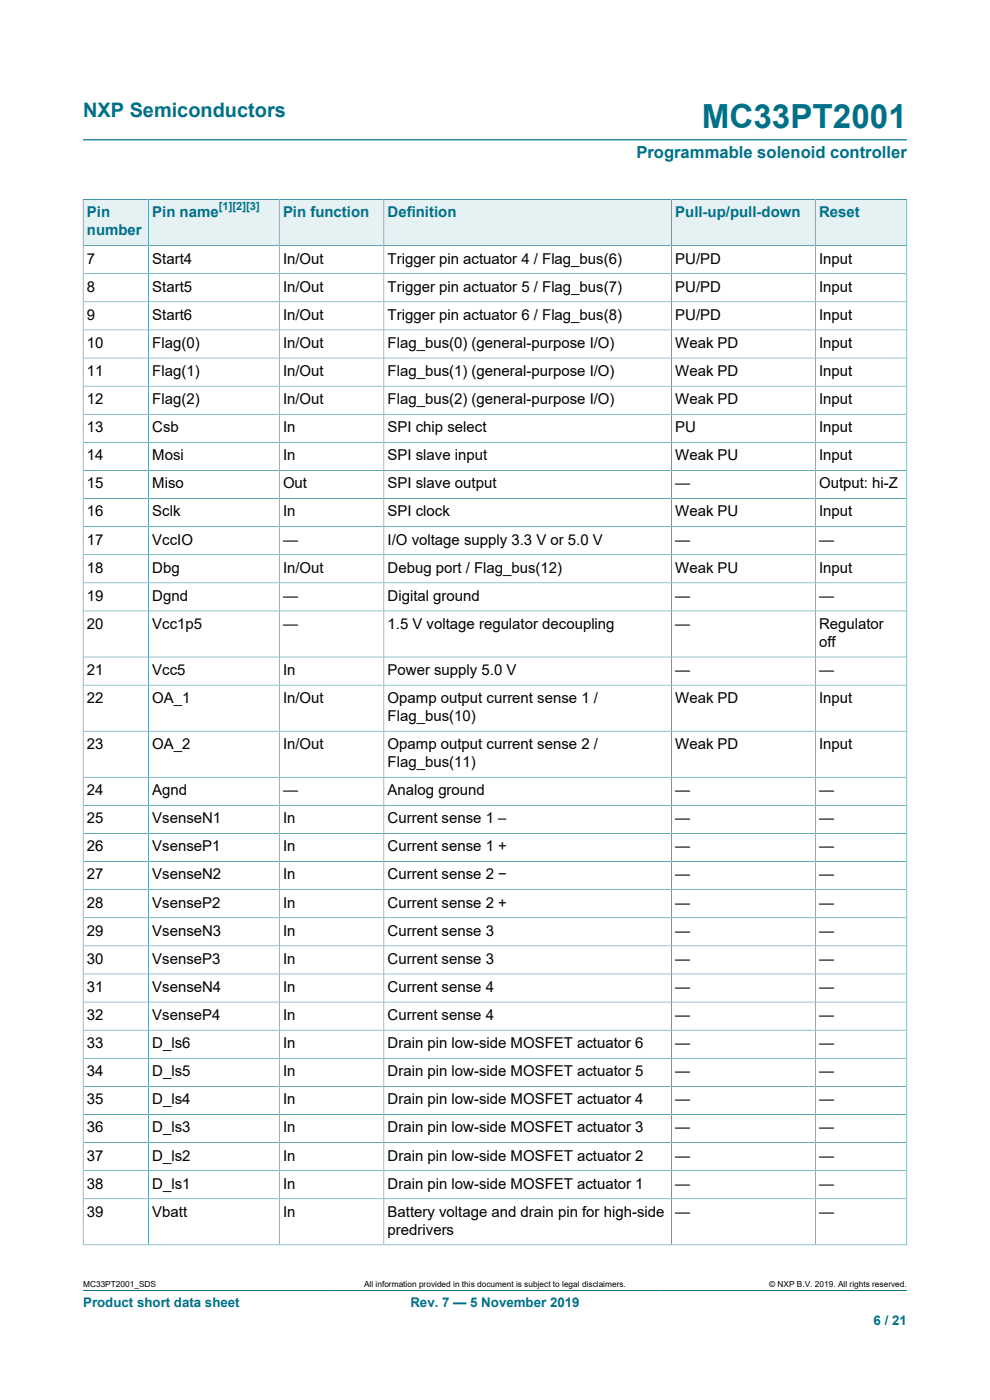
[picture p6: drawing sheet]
<svg xmlns="http://www.w3.org/2000/svg" width="210mm" height="297mm" viewBox="0 0 210 297" stroke-linecap="round" stroke-linejoin="round" font-family="sans-serif">
<defs><g id="words">
<text font-size="7.1" fill="#007088" x="148.8" y="27.2">MC33PT2001</text>
<text font-size="4.2" fill="#007088" x="17.6" y="24.8">NXP Semiconductors</text>
<text font-size="3.5" fill="#007088" x="135" y="33.5">Programmable solenoid controller</text>
<g font-size="3.2" fill="#007088">
<text x="18.4" y="46.1">Pin</text>
<text x="32.3" y="46.1">Pin name</text>
<text x="60" y="46.1">Pin function</text>
<text x="82.2" y="46.1">Definition</text>
<text x="143.2" y="46.1">Pull-up/pull-down</text>
<text x="173.7" y="46.1">Reset</text>
<text x="18.4" y="49.9">number</text>
</g>
<g font-size="3.2">
<text x="18.4" y="55.9">7</text>
<text x="32.3" y="55.9">Start4</text>
<text x="60" y="55.9">In/Out</text>
<text x="82.2" y="55.9">Trigger pin actuator 4 / Flag_bus(6)</text>
<text x="143.2" y="55.9">PU/PD</text>
<text x="173.7" y="55.9">Input</text>
<text x="18.4" y="61.9">8</text>
<text x="32.3" y="61.9">Start5</text>
<text x="60" y="61.9">In/Out</text>
<text x="82.2" y="61.9">Trigger pin actuator 5 / Flag_bus(7)</text>
<text x="143.2" y="61.9">PU/PD</text>
<text x="173.7" y="61.9">Input</text>
<text x="18.4" y="67.8">9</text>
<text x="32.3" y="67.8">Start6</text>
<text x="60" y="67.8">In/Out</text>
<text x="82.2" y="67.8">Trigger pin actuator 6 / Flag_bus(8)</text>
<text x="143.2" y="67.8">PU/PD</text>
<text x="173.7" y="67.8">Input</text>
<text x="18.4" y="73.8">10</text>
<text x="32.3" y="73.8">Flag(0)</text>
<text x="60" y="73.8">In/Out</text>
<text x="82.2" y="73.8">Flag_bus(0) (general-purpose I/O)</text>
<text x="143.2" y="73.8">Weak PD</text>
<text x="173.7" y="73.8">Input</text>
<text x="18.4" y="79.8">11</text>
<text x="32.3" y="79.8">Flag(1)</text>
<text x="60" y="79.8">In/Out</text>
<text x="82.2" y="79.8">Flag_bus(1) (general-purpose I/O)</text>
<text x="143.2" y="79.8">Weak PD</text>
<text x="173.7" y="79.8">Input</text>
<text x="18.4" y="85.7">12</text>
<text x="32.3" y="85.7">Flag(2)</text>
<text x="60" y="85.7">In/Out</text>
<text x="82.2" y="85.7">Flag_bus(2) (general-purpose I/O)</text>
<text x="143.2" y="85.7">Weak PD</text>
<text x="173.7" y="85.7">Input</text>
<text x="18.4" y="91.7">13</text>
<text x="32.3" y="91.7">Csb</text>
<text x="60" y="91.7">In</text>
<text x="82.2" y="91.7">SPI chip select</text>
<text x="143.2" y="91.7">PU</text>
<text x="173.7" y="91.7">Input</text>
<text x="18.4" y="97.6">14</text>
<text x="32.3" y="97.6">Mosi</text>
<text x="60" y="97.6">In</text>
<text x="82.2" y="97.6">SPI slave input</text>
<text x="143.2" y="97.6">Weak PU</text>
<text x="173.7" y="97.6">Input</text>
<text x="18.4" y="103.6">15</text>
<text x="32.3" y="103.6">Miso</text>
<text x="60" y="103.6">Out</text>
<text x="82.2" y="103.6">SPI slave output</text>
<text x="143.2" y="103.6">—</text>
<text x="173.7" y="103.6">Output: hi-Z</text>
<text x="18.4" y="109.6">16</text>
<text x="32.3" y="109.6">Sclk</text>
<text x="60" y="109.6">In</text>
<text x="82.2" y="109.6">SPI clock</text>
<text x="143.2" y="109.6">Weak PU</text>
<text x="173.7" y="109.6">Input</text>
<text x="18.4" y="115.5">17</text>
<text x="32.3" y="115.5">VccIO</text>
<text x="60" y="115.5">—</text>
<text x="82.2" y="115.5">I/O voltage supply 3.3 V or 5.0 V</text>
<text x="143.2" y="115.5">—</text>
<text x="173.7" y="115.5">—</text>
<text x="18.4" y="121.5">18</text>
<text x="32.3" y="121.5">Dbg</text>
<text x="60" y="121.5">In/Out</text>
<text x="82.2" y="121.5">Debug port / Flag_bus(12)</text>
<text x="143.2" y="121.5">Weak PU</text>
<text x="173.7" y="121.5">Input</text>
<text x="18.4" y="127.5">19</text>
<text x="32.3" y="127.5">Dgnd</text>
<text x="60" y="127.5">—</text>
<text x="82.2" y="127.5">Digital ground</text>
<text x="143.2" y="127.5">—</text>
<text x="173.7" y="127.5">—</text>
<text x="18.4" y="133.4">20</text>
<text x="32.3" y="133.4">Vcc1p5</text>
<text x="60" y="133.4">—</text>
<text x="82.2" y="133.4">1.5 V voltage regulator decoupling</text>
<text x="143.2" y="133.4">—</text>
<text x="173.7" y="133.4">Regulator</text>
<text x="173.7" y="137.2">off</text>
<text x="18.4" y="143.2">21</text>
<text x="32.3" y="143.2">Vcc5</text>
<text x="60" y="143.2">In</text>
<text x="82.2" y="143.2">Power supply 5.0 V</text>
<text x="143.2" y="143.2">—</text>
<text x="173.7" y="143.2">—</text>
<text x="18.4" y="149.1">22</text>
<text x="32.3" y="149.1">OA_1</text>
<text x="60" y="149.1">In/Out</text>
<text x="82.2" y="149.1">Opamp output current sense 1 /</text>
<text x="143.2" y="149.1">Weak PD</text>
<text x="173.7" y="149.1">Input</text>
<text x="82.2" y="153">Flag_bus(10)</text>
<text x="18.4" y="158.9">23</text>
<text x="32.3" y="158.9">OA_2</text>
<text x="60" y="158.9">In/Out</text>
<text x="82.2" y="158.9">Opamp output current sense 2 /</text>
<text x="143.2" y="158.9">Weak PD</text>
<text x="173.7" y="158.9">Input</text>
<text x="82.2" y="162.7">Flag_bus(11)</text>
<text x="18.4" y="168.7">24</text>
<text x="32.3" y="168.7">Agnd</text>
<text x="60" y="168.7">—</text>
<text x="82.2" y="168.7">Analog ground</text>
<text x="143.2" y="168.7">—</text>
<text x="173.7" y="168.7">—</text>
<text x="18.4" y="174.7">25</text>
<text x="32.3" y="174.7">VsenseN1</text>
<text x="60" y="174.7">In</text>
<text x="82.2" y="174.7">Current sense 1 –</text>
<text x="143.2" y="174.7">—</text>
<text x="173.7" y="174.7">—</text>
<text x="18.4" y="180.6">26</text>
<text x="32.3" y="180.6">VsenseP1</text>
<text x="60" y="180.6">In</text>
<text x="82.2" y="180.6">Current sense 1 +</text>
<text x="143.2" y="180.6">—</text>
<text x="173.7" y="180.6">—</text>
<text x="18.4" y="186.6">27</text>
<text x="32.3" y="186.6">VsenseN2</text>
<text x="60" y="186.6">In</text>
<text x="82.2" y="186.6">Current sense 2 −</text>
<text x="143.2" y="186.6">—</text>
<text x="173.7" y="186.6">—</text>
<text x="18.4" y="192.5">28</text>
<text x="32.3" y="192.5">VsenseP2</text>
<text x="60" y="192.5">In</text>
<text x="82.2" y="192.5">Current sense 2 +</text>
<text x="143.2" y="192.5">—</text>
<text x="173.7" y="192.5">—</text>
<text x="18.4" y="198.5">29</text>
<text x="32.3" y="198.5">VsenseN3</text>
<text x="60" y="198.5">In</text>
<text x="82.2" y="198.5">Current sense 3</text>
<text x="143.2" y="198.5">—</text>
<text x="173.7" y="198.5">—</text>
<text x="18.4" y="204.5">30</text>
<text x="32.3" y="204.5">VsenseP3</text>
<text x="60" y="204.5">In</text>
<text x="82.2" y="204.5">Current sense 3</text>
<text x="143.2" y="204.5">—</text>
<text x="173.7" y="204.5">—</text>
<text x="18.4" y="210.4">31</text>
<text x="32.3" y="210.4">VsenseN4</text>
<text x="60" y="210.4">In</text>
<text x="82.2" y="210.4">Current sense 4</text>
<text x="143.2" y="210.4">—</text>
<text x="173.7" y="210.4">—</text>
<text x="18.4" y="216.4">32</text>
<text x="32.3" y="216.4">VsenseP4</text>
<text x="60" y="216.4">In</text>
<text x="82.2" y="216.4">Current sense 4</text>
<text x="143.2" y="216.4">—</text>
<text x="173.7" y="216.4">—</text>
<text x="18.4" y="222.3">33</text>
<text x="32.3" y="222.3">D_ls6</text>
<text x="60" y="222.3">In</text>
<text x="82.2" y="222.3">Drain pin low-side MOSFET actuator 6</text>
<text x="143.2" y="222.3">—</text>
<text x="173.7" y="222.3">—</text>
<text x="18.4" y="228.3">34</text>
<text x="32.3" y="228.3">D_ls5</text>
<text x="60" y="228.3">In</text>
<text x="82.2" y="228.3">Drain pin low-side MOSFET actuator 5</text>
<text x="143.2" y="228.3">—</text>
<text x="173.7" y="228.3">—</text>
<text x="18.4" y="234.3">35</text>
<text x="32.3" y="234.3">D_ls4</text>
<text x="60" y="234.3">In</text>
<text x="82.2" y="234.3">Drain pin low-side MOSFET actuator 4</text>
<text x="143.2" y="234.3">—</text>
<text x="173.7" y="234.3">—</text>
<text x="18.4" y="240.2">36</text>
<text x="32.3" y="240.2">D_ls3</text>
<text x="60" y="240.2">In</text>
<text x="82.2" y="240.2">Drain pin low-side MOSFET actuator 3</text>
<text x="143.2" y="240.2">—</text>
<text x="173.7" y="240.2">—</text>
<text x="18.4" y="246.2">37</text>
<text x="32.3" y="246.2">D_ls2</text>
<text x="60" y="246.2">In</text>
<text x="82.2" y="246.2">Drain pin low-side MOSFET actuator 2</text>
<text x="143.2" y="246.2">—</text>
<text x="173.7" y="246.2">—</text>
<text x="18.4" y="252.2">38</text>
<text x="32.3" y="252.2">D_ls1</text>
<text x="60" y="252.2">In</text>
<text x="82.2" y="252.2">Drain pin low-side MOSFET actuator 1</text>
<text x="143.2" y="252.2">—</text>
<text x="173.7" y="252.2">—</text>
<text x="18.4" y="258.1">39</text>
<text x="32.3" y="258.1">Vbatt</text>
<text x="60" y="258.1">In</text>
<text x="82.2" y="258.1">Battery voltage and drain pin for high-side</text>
<text x="82.2" y="261.9">predrivers</text>
<text x="143.2" y="258.1">—</text>
<text x="173.7" y="258.1">—</text>
</g>
<g font-size="2.8" fill="#007088">
<text x="17.6" y="277.3">Product short data sheet</text>
<text x="87.1" y="277.3">Rev. 7 — 5 November 2019</text>
<text x="185.3" y="281">6 / 21</text>
</g>
<text font-size="2.4" fill="#007088" x="46.4" y="44.5">[1][2][3]</text>
<g font-size="1.8">
<text x="17.6" y="273.1">MC33PT2001_SDS</text>
<text x="77.2" y="273.1">All information provided in this document is subject to legal disclaimers.</text>
<text x="163.2" y="273.1">© NXP B.V. 2019. All rights reserved.</text>
</g>
</g></defs>
<path d="M17.6 29.7h174.8M17.6 273.8h174.8" fill="none" stroke="#007088" stroke-width=".21"/>
<path d="M17.7 42.4h13.7v9.6h-13.7z" fill="#e6f1f3"/>
<path d="M17.6 42.2v9.9h13.9v-9.8h-13.9" fill="none" stroke="#007088" stroke-width=".21"/>
<path d="M31.6 42.4h27.6v9.6h-27.6z" fill="#e6f1f3"/>
<path d="M31.5 42.3h27.7v9.8h-27.7z" fill="none" stroke="#007088" stroke-width=".21"/>
<path d="M59.3 42.4h22v9.6h-22z" fill="#e6f1f3"/>
<path d="M59.2 42.3h22.2v9.8h-22.2z" fill="none" stroke="#007088" stroke-width=".21"/>
<path d="M81.5 42.4h60.9v9.6h-60.9z" fill="#e6f1f3"/>
<path d="M81.4 42.3h61v9.8h-61z" fill="none" stroke="#007088" stroke-width=".21"/>
<path d="M142.5 42.4h30.4v9.6h-30.4z" fill="#e6f1f3"/>
<path d="M142.4 42.3h30.5v9.8h-30.5z" fill="none" stroke="#007088" stroke-width=".21"/>
<path d="M173 42.4h19.3v9.6h-19.3z" fill="#e6f1f3"/>
<g fill="none" stroke="#007088" stroke-width=".21">
<path d="M17.6 58.1h174.8M31.5 52.1v212M59.2 52.1v212M81.4 52.1v212M142.4 52.1v212M192.4 42.2v222M192.4 52.1h-174.8v212.1M192.4 42.3h-19.5v221.8M17.6 64h174.8M17.6 70h174.8M17.6 76h174.8M17.6 81.9h174.8"/>
<path d="M17.6 87.9h174.8M17.6 93.8h174.8M17.6 99.8h174.8M17.6 105.8h174.8M17.6 111.7h174.8M17.6 117.7h174.8M17.6 123.6h174.8M17.6 129.6h174.8M17.6 139.4h174.8M17.6 145.3h174.8M17.6 155.1h174.8M17.6 164.9h174.8"/>
<path d="M17.6 170.9h174.8M17.6 176.8h174.8M17.6 182.8h174.8M17.6 188.7h174.8M17.6 194.7h174.8M17.6 200.7h174.8M17.6 206.6h174.8M17.6 212.6h174.8M17.6 218.5h174.8M17.6 224.5h174.8M17.6 230.5h174.8M17.6 236.4h174.8"/>
<path d="M17.6 242.4h174.8M17.6 248.4h174.8M17.6 254.3h174.8M17.6 264.1h174.8"/>
</g>
<use href="#words"/>
</svg>
